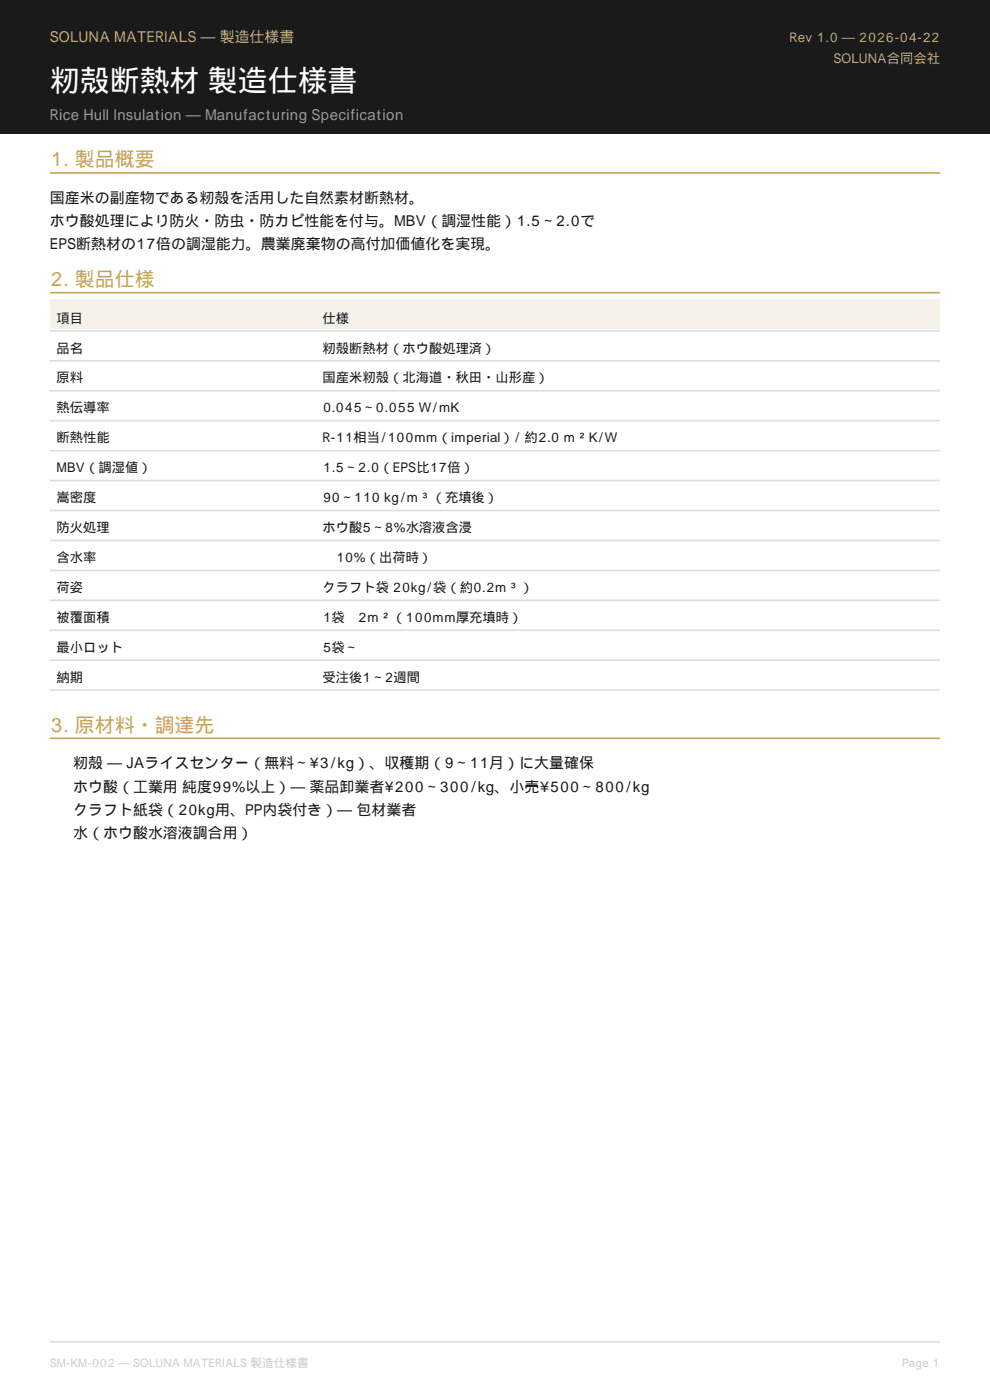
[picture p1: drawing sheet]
<svg xmlns="http://www.w3.org/2000/svg" width="210mm" height="297mm" viewBox="0 0 210 297" stroke-linecap="round" stroke-linejoin="round" font-family="sans-serif">
<defs><g id="words">
<text font-size="6.3" fill="#fff" x="10.6" y="19.4">籾殻断熱材 製造仕様書</text>
<g font-size="4.2" fill="#c8a455">
<text x="10.6" y="35.3">1. 製品概要</text>
<text x="10.6" y="60.7">2. 製品仕様</text>
<text x="10.6" y="155.2">3. 原材料・調達先</text>
</g>
<text font-size="3.2" fill="#c8a455" x="10.6" y="8.8">SOLUNA MATERIALS — 製造仕様書</text>
<text font-size="3.2" fill="#999" x="10.6" y="25.4">Rice Hull Insulation — Manufacturing Specification</text>
<g font-size="3.2" fill="#1a1a1a">
<text x="10.6" y="43">国産米の副産物である籾殻を活用した自然素材断熱材。</text>
<text x="10.6" y="48">ホウ酸処理により防火・防虫・防カビ性能を付与。MBV（調湿性能）1.5〜2.0で</text>
<text x="10.6" y="52.9">EPS断熱材の17倍の調湿能力。農業廃棄物の高付加価値化を実現。</text>
<text x="15.5" y="163">籾殻 — JAライスセンター（無料〜¥3/kg）、収穫期（9〜11月）に大量確保</text>
<text x="15.5" y="167.9">ホウ酸（工業用 純度99%以上）— 薬品卸業者¥200〜300/kg、小売¥500〜800/kg</text>
<text x="15.5" y="172.9">クラフト紙袋（20kg用、PP内袋付き）— 包材業者</text>
<text x="15.5" y="177.8">水（ホウ酸水溶液調合用）</text>
</g>
<g font-size="2.8" fill="#c8a455">
<text x="167.5" y="8.8">Rev 1.0 — 2026-04-22</text>
<text x="176.8" y="13.4">SOLUNA合同会社</text>
</g>
<g font-size="2.8" fill="#1a1a1a">
<text x="12" y="68.4">項目</text>
<text x="68.4" y="68.4">仕様</text>
<text x="12" y="74.8">品名</text>
<text x="68.4" y="74.8">籾殻断熱材（ホウ酸処理済）</text>
<text x="12" y="81.1">原料</text>
<text x="68.4" y="81.1">国産米籾殻（北海道・秋田・山形産）</text>
<text x="12" y="87.5">熱伝導率</text>
<text x="68.4" y="87.5">0.045〜0.055 W/mK</text>
<text x="12" y="93.8">断熱性能</text>
<text x="68.4" y="93.8">R-11相当/100mm（imperial）/ 約2.0 m²K/W</text>
<text x="12" y="100.2">MBV（調湿値）</text>
<text x="68.4" y="100.2">1.5〜2.0（EPS比17倍）</text>
<text x="12" y="106.5">嵩密度</text>
<text x="68.4" y="106.5">90〜110 kg/m³（充填後）</text>
<text x="12" y="112.9">防火処理</text>
<text x="68.4" y="112.9">ホウ酸5〜8%水溶液含浸</text>
<text x="12" y="119.2">含水率</text>
<text x="68.4" y="119.2">≤10%（出荷時）</text>
<text x="12" y="125.6">荷姿</text>
<text x="68.4" y="125.6">クラフト袋 20kg/袋（約0.2m³）</text>
<text x="12" y="131.9">被覆面積</text>
<text x="68.4" y="131.9">1袋≒2m²（100mm厚充填時）</text>
<text x="12" y="138.3">最小ロット</text>
<text x="68.4" y="138.3">5袋〜</text>
<text x="12" y="144.6">納期</text>
<text x="68.4" y="144.6">受注後1〜2週間</text>
</g>
<g font-size="2.5" fill="#ccc">
<text x="10.6" y="289.9">SM-KM-002 — SOLUNA MATERIALS 製造仕様書</text>
<text x="191.4" y="289.9">Page 1</text>
</g>
</g></defs>
<path d="M0 0h210v28.2h-210z" fill-rule="evenodd" fill="#1a1a1a"/>
<path d="M10.6 284.7h188.8" fill="none" stroke="#ddd" stroke-width=".35"/>
<path d="M10.6 36.7h188.8M10.6 62.1h188.8" fill="none" stroke="#c8a455" stroke-width=".35"/>
<path d="M10.6 63.5h188.7v6.3h-188.7z" fill-rule="evenodd" fill="#f5f0e8"/>
<g fill="none" stroke="#ddd" stroke-width=".35">
<path d="M10.6 70.2h188.7M10.6 76.6h188.7M10.6 82.9h188.7M10.6 89.3h188.7M10.6 95.6h188.7M10.6 102h188.7M10.6 108.3h188.7M10.6 114.7h188.7M10.6 121h188.7M10.6 127.4h188.7M10.6 133.7h188.7M10.6 140.1h188.7"/>
<path d="M10.6 146.4h188.7"/>
</g>
<path d="M10.6 156.6h188.8" fill="none" stroke="#c8a455" stroke-width=".35"/>
<use href="#words"/>
</svg>
